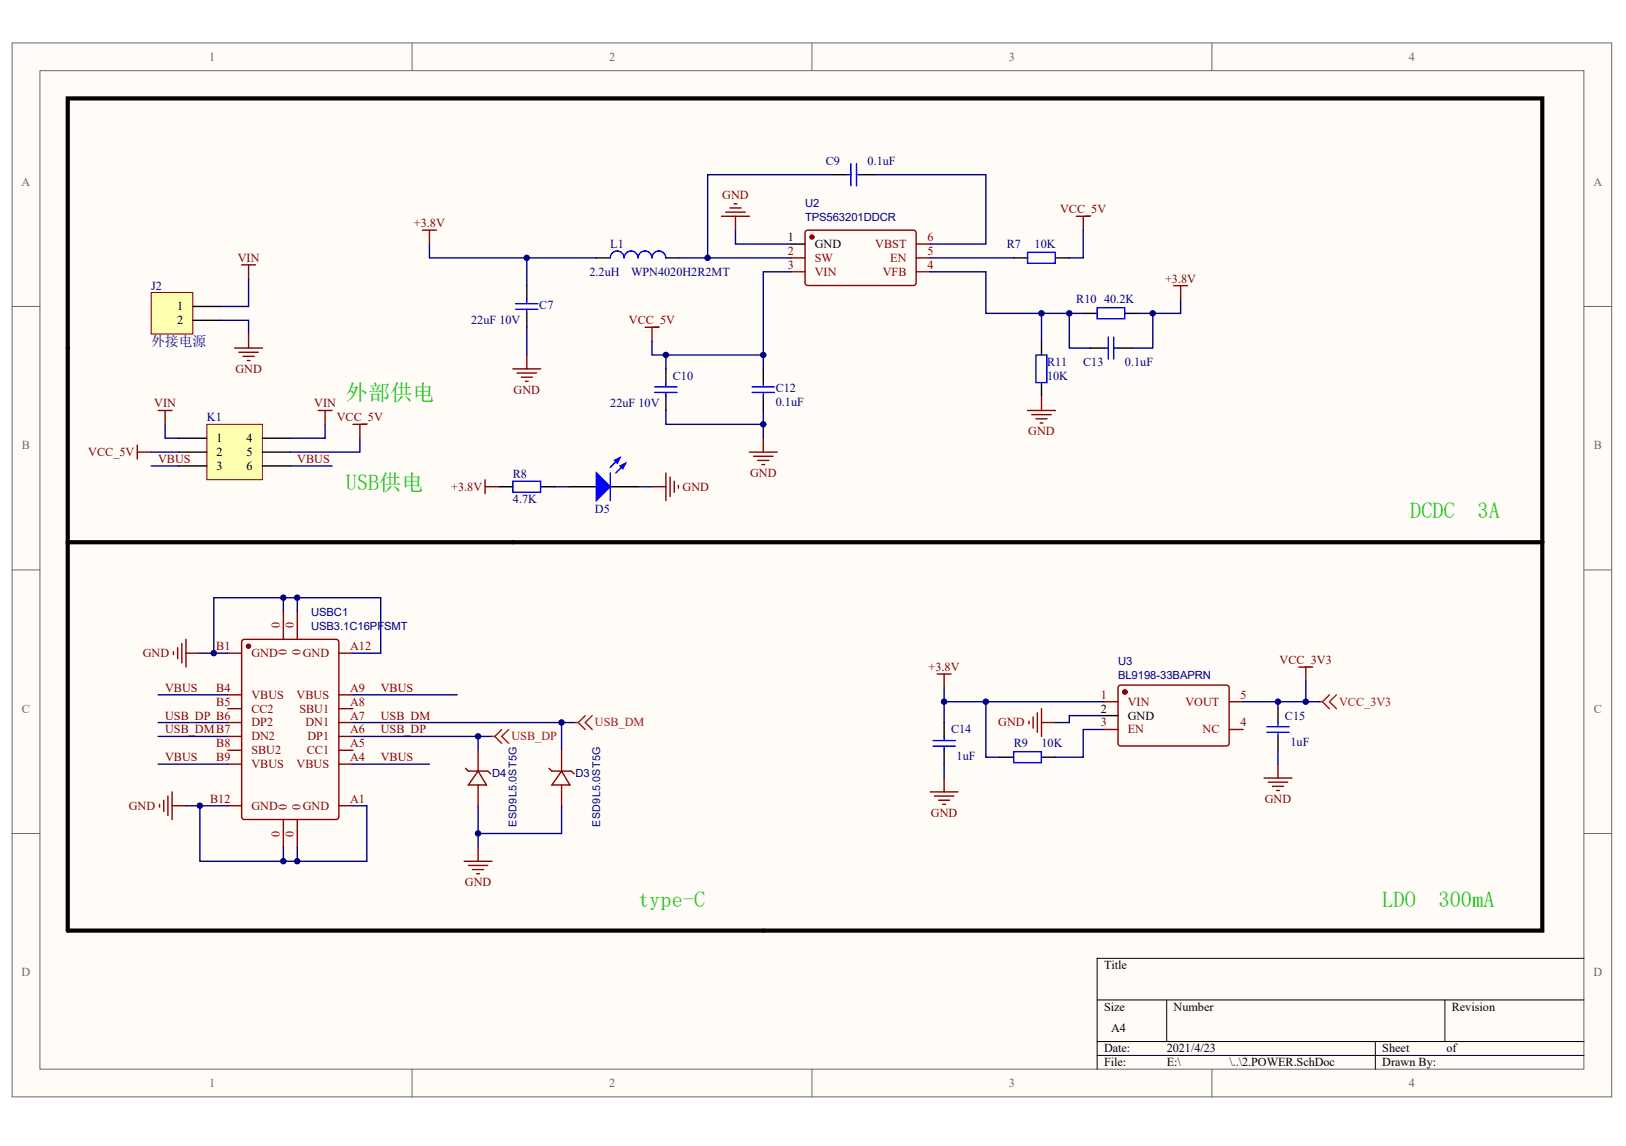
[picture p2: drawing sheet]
<svg xmlns="http://www.w3.org/2000/svg" width="287mm" height="202mm" viewBox="0 0 287 202" stroke-linecap="round" stroke-linejoin="round" font-family="sans-serif">
<defs><g id="words">
<g font-size="3.9" fill="#00bf00">
<text x="61" y="70.6">外部供电</text>
<text x="61" y="86.5">USB供电</text>
<text x="248.7" y="91.4">DCDC</text>
<text x="260.6" y="91.4">3A</text>
<text x="112.6" y="159.9">type-C</text>
<text x="243.8" y="159.9">LDO</text>
<text x="253.7" y="159.9">300mA</text>
</g>
<text font-size="2.4" fill="#000080" x="26.7" y="61.1">外接电源</text>
<g font-size="2.2" fill="#696969">
<text x="36.9" y="10.7">1</text>
<text x="107.4" y="10.7">2</text>
<text x="178" y="10.7">3</text>
<text x="248.5" y="10.7">4</text>
<text x="3.8" y="32.7">A</text>
<text x="281.1" y="32.7">A</text>
<text x="3.9" y="79.2">B</text>
<text x="281.1" y="79.2">B</text>
<text x="3.9" y="125.7">C</text>
<text x="281.1" y="125.7">C</text>
<text x="3.8" y="172.2">D</text>
<text x="281.1" y="172.2">D</text>
<text x="36.9" y="191.8">1</text>
<text x="107.4" y="191.8">2</text>
<text x="178" y="191.8">3</text>
<text x="248.5" y="191.8">4</text>
</g>
<g font-size="2.2" fill="#000080">
<text x="145.7" y="29.1">C9</text>
<text x="153" y="29.1">0.1uF</text>
<text x="107.6" y="43.7">L1</text>
<text x="177.6" y="43.7">R7</text>
<text x="182.5" y="43.7">10K</text>
<text x="26.7" y="51.1">J2</text>
<text x="104" y="48.6">2.2uH</text>
<text x="111.3" y="48.6">WPN4020H2R2MT</text>
<text x="189.8" y="53.5">R10</text>
<text x="194.8" y="53.5">40.2K</text>
<text x="83.1" y="57.2">22uF 10V</text>
<text x="95.1" y="54.5">C7</text>
<text x="184.7" y="64.5">R11</text>
<text x="191.1" y="64.5">C13</text>
<text x="198.4" y="64.5">0.1uF</text>
<text x="107.6" y="71.9">22uF 10V</text>
<text x="118.7" y="67">C10</text>
<text x="136.8" y="69.2">C12</text>
<text x="136.8" y="71.6">0.1uF</text>
<text x="184.7" y="67">10K</text>
<text x="36.5" y="74.3">K1</text>
<text x="90.5" y="88.8">4.7K</text>
<text x="90.5" y="84.4">R8</text>
<text x="104.9" y="90.5">D5</text>
<text x="167.8" y="129.4">C14</text>
<text x="178.8" y="131.8">R9</text>
<text x="183.7" y="131.8">10K</text>
<text x="226.6" y="126.9">C15</text>
<text x="227.6" y="131.6">1uF</text>
<text x="168.7" y="134">1uF</text>
</g>
<g font-size="2.2" fill="#800000">
<text x="127.4" y="35.2">GND</text>
<text x="73" y="40.1">+3.8V</text>
<text x="187" y="37.6">VCC_5V</text>
<text x="41.9" y="46.2">VIN</text>
<text x="205.5" y="49.9">+3.8V</text>
<text x="110.9" y="57.2">VCC_5V</text>
<text x="41.5" y="65.8">GND</text>
<text x="27.2" y="71.9">VIN</text>
<text x="55.4" y="71.9">VIN</text>
<text x="90.6" y="69.4">GND</text>
<text x="59.4" y="74.3">VCC_5V</text>
<text x="181.4" y="76.8">GND</text>
<text x="15.6" y="80.4">VCC_5V</text>
<text x="27.9" y="81.7">VBUS</text>
<text x="52.4" y="81.7">VBUS</text>
<text x="79.6" y="86.6">+3.8V</text>
<text x="120.4" y="86.6">GND</text>
<text x="132.3" y="84.1">GND</text>
<text x="25.2" y="115.9">GND</text>
<text x="163.8" y="118.4">+3.8V</text>
<text x="225.7" y="117.1">VCC_3V3</text>
<text x="29.1" y="122">VBUS</text>
<text x="67.2" y="122">VBUS</text>
<text x="29.1" y="129.4">USB_DMB7</text>
<text x="29.1" y="126.9">USB_DP B6</text>
<text x="67.2" y="126.9">USB_DM</text>
<text x="67.2" y="129.4">USB_DP</text>
<text x="176.1" y="128.1">GND</text>
<text x="29.1" y="134.3">VBUS</text>
<text x="67.2" y="134.3">VBUS</text>
<text x="22.7" y="142.8">GND</text>
<text x="223.1" y="141.6">GND</text>
<text x="164.2" y="144">GND</text>
<text x="82" y="156.3">GND</text>
</g>
<g font-size="2.2">
<text x="139" y="42.5">1</text>
<text x="143.7" y="43.7">GND</text>
<text x="31.2" y="54.8">1</text>
<text x="31.2" y="57.2">2</text>
<text x="38.2" y="78">1</text>
<text x="43.5" y="78">4</text>
<text x="38.2" y="80.4">2</text>
<text x="38.2" y="82.9">3</text>
<text x="43.5" y="80.4">5</text>
<text x="43.5" y="82.9">6</text>
<text x="194.2" y="125.7">2</text>
<text x="198.9" y="126.9">GND</text>
<text x="194.8" y="171">Title</text>
<text x="194.8" y="178.3">Size</text>
<text x="207" y="178.3">Number</text>
<text x="256.1" y="178.3">Revision</text>
<text x="194.8" y="185.6">Date:</text>
<text x="196" y="182">A4</text>
<text x="205.8" y="185.6">2021/4/23</text>
<text x="243.8" y="185.6">Sheet</text>
<text x="255.1" y="185.6">of</text>
<text x="194.8" y="188.1">File:</text>
<text x="205.8" y="188.1">E:\</text>
<text x="216.9" y="188.1">\..\2.POWER.SchDoc</text>
<text x="243.8" y="188.1">Drawn By:</text>
</g>
<g font-size="2.2" fill="#800">
<text x="139" y="45">2</text>
<text x="139" y="47.4">3</text>
<text x="143.7" y="46.2">SW</text>
<text x="154.4" y="43.7">VBST</text>
<text x="157" y="46.2">EN</text>
<text x="163.6" y="47.4">4</text>
<text x="163.6" y="45">5</text>
<text x="163.6" y="42.5">6</text>
<text x="143.7" y="48.6">VIN</text>
<text x="155.7" y="48.6">VFB</text>
<text x="38.2" y="114.7">B1</text>
<text x="44.3" y="115.9">GND</text>
<text x="53.4" y="115.9">GND</text>
<text x="61.8" y="114.7">A12</text>
<text x="38.2" y="122">B4</text>
<text x="38.2" y="124.5">B5</text>
<text x="44.3" y="123.3">VBUS</text>
<text x="44.3" y="125.7">CC2</text>
<text x="52.3" y="123.3">VBUS</text>
<text x="52.8" y="125.7">SBU1</text>
<text x="61.8" y="124.5">A8</text>
<text x="61.8" y="122">A9</text>
<text x="194.2" y="123.3">1</text>
<text x="198.9" y="124.5">VIN</text>
<text x="209.1" y="124.5">VOUT</text>
<text x="218.8" y="123.3">5</text>
<text x="38.2" y="131.8">B8</text>
<text x="44.3" y="128.1">DP2</text>
<text x="44.3" y="130.6">DN2</text>
<text x="53.9" y="128.1">DN1</text>
<text x="54.2" y="130.6">DP1</text>
<text x="61.8" y="131.8">A5</text>
<text x="61.8" y="129.4">A6</text>
<text x="61.8" y="126.9">A7</text>
<text x="194.2" y="128.1">3</text>
<text x="198.9" y="129.4">EN</text>
<text x="212.1" y="129.4">NC</text>
<text x="218.8" y="128.1">4</text>
<text x="38.2" y="134.3">B9</text>
<text x="44.3" y="133">SBU2</text>
<text x="44.3" y="135.5">VBUS</text>
<text x="52.3" y="135.5">VBUS</text>
<text x="54.1" y="133">CC1</text>
<text x="61.8" y="134.3">A4</text>
<text x="37.1" y="141.6">B12</text>
<text x="44.3" y="142.8">GND</text>
<text x="53.4" y="142.8">GND</text>
<text x="61.8" y="141.6">A1</text>
</g>
<g font-size="2.2" fill="#f00">
<text x="236.2" y="124.5">VCC_3V3</text>
<text x="90.2" y="130.6">USB_DP</text>
<text x="104.9" y="128.1">USB_DM</text>
</g>
<g font-size="2.1" fill="#800">
<text x="49.4" y="110.8" transform="rotate(-90 49.4 110.8)">0</text>
<text x="51.8" y="110.8" transform="rotate(-90 51.8 110.8)">0</text>
<text x="50.6" y="115.6" transform="rotate(-90 50.6 115.6)">0</text>
<text x="53" y="115.6" transform="rotate(-90 53 115.6)">0</text>
<text x="50.6" y="142.9" transform="rotate(-90 50.6 142.9)">0</text>
<text x="53" y="142.9" transform="rotate(-90 53 142.9)">0</text>
<text x="49.4" y="147.6" transform="rotate(-90 49.4 147.6)">0</text>
<text x="51.8" y="147.6" transform="rotate(-90 51.8 147.6)">0</text>
</g>
<g font-size="2" fill="#000080">
<text x="142" y="36.5">U2</text>
<text x="142" y="39">TPS563201DDCR</text>
<text x="54.9" y="108.7">USBC1</text>
<text x="54.9" y="111.1">USB3.1C16PFSMT</text>
<text x="197.2" y="117.3">U3</text>
<text x="197.2" y="119.7">BL9198-33BAPRN</text>
<text x="86.8" y="137.1">D4</text>
<text x="101.5" y="137.1">D3</text>
</g>
<g font-size="1.9" fill="#000080">
<text x="91.1" y="145.8" transform="rotate(-90 91.1 145.8)">ESD9L5.0ST5G</text>
<text x="105.8" y="145.8" transform="rotate(-90 105.8 145.8)">ESD9L5.0ST5G</text>
</g>
</g></defs>
<g fill="#fffcf8" stroke="#696969" stroke-width=".18">
<path d="M2.1 7.6h282.2v185.9h-282.2z"/>
<path d="M7 12.5h272.4v176.1h-272.4z"/>
</g>
<path d="M72.7 7.6v4.9M143.2 7.6v4.9M213.8 7.6v4.9M2.1 54.1h4.9M279.4 54.1h4.9M2.1 100.5h4.9M279.4 100.5h4.9M2.1 147h4.9M279.4 147h4.9M72.7 188.6v4.9M143.2 188.6v4.9M213.8 188.6v4.9" fill="none" stroke="#696969" stroke-width=".18"/>
<path d="M193.5 176.4h85.9M205.8 176.4v7.3M254.9 176.4v7.3M279.4 169h-85.9v19.6M193.5 183.7h85.9M193.5 186.2h85.9M242.6 183.7v4.9" fill="none" stroke="#000" stroke-width=".18"/>
<path d="M139.5 45.5h2.5M139.5 47.9h2.5M142.1 40.8l.4-.2 18.9 .1 .2 .4-.1 9-.4 .3-18.9-.1-.2-.4zM161.6 45.5h2.5M161.6 47.9h2.5M161.6 43h2.5M194.8 123.8h2.4M194.8 128.7h2.4M197.3 121.1l.4-.3 18.9 .1 .2 .4-.1 10-.4 .3-18.9-.1-.2-.4zM216.8 123.8h2.5M216.8 128.7h2.5" fill="none" stroke="#800" stroke-width=".25"/>
<g fill="#800" stroke="#800" stroke-width=".25">
<circle cx="143.2" cy="41.8" r=".36"/>
<circle cx="198.4" cy="122.1" r=".36"/>
</g>
<g fill="none" stroke="#000" stroke-width=".25">
<path d="M146.9 30.8h2.5M151.8 30.8h2.5M92.9 50.4v2.4M92.9 55.3v2.4M105.2 45.5h2.4M117.5 45.5h2.4M139.5 43h2.5M178.8 45.5h2.5M186.2 45.5h2.4M191.1 55.3h2.4M198.4 55.3h2.5M117.5 65.1v2.4"/>
<path d="M117.5 70v2.4M134.6 65.1v2.4M134.6 70v2.4M183.7 60.2v2.4M183.7 67.5v2.5M192.3 61.4h2.5M197.2 61.4h2.5M88 85.9h2.5M95.4 85.9h2.4M100.3 85.9h4.9M107.6 85.9h5M166.5 127.5v2.4"/>
<path d="M166.5 132.3v2.5M176.3 133.6h2.5M183.7 133.6h2.5M194.8 126.2h2.4M225.4 125v2.5M225.4 129.9v2.4"/>
</g>
<g fill="none" stroke="#000080" stroke-width=".25">
<path d="M146.9 30.8h-22.1v14.7M154.3 30.8h19.6v12.2h-9.8M75.7 43v2.5h29.5M92.9 45.5v4.9M92.9 57.7v4.9M119.9 45.5h19.6M129.7 40.6v2.4h9.8M139.5 47.9h-4.9v14.7h-19.6v-2.4M164.1 47.9h9.8v7.4h9.8v4.9M164.1 45.5h14.7M183.7 55.3h7.4M188.6 55.3v6.1h3.7"/>
<path d="M191.1 40.6v4.9h-2.5M203.3 55.3v6.1h-3.6M208.2 52.8v2.5h-7.3M117.5 72.4v2.5h17.1v-2.5M117.5 62.6v2.5M134.6 62.6v2.5M134.6 74.9v2.4M97.8 85.9h2.5M112.6 85.9h2.4M166.5 121.3v2.5h28.3M166.5 123.8v3.7M166.5 134.8v2.4"/>
<path d="M173.9 123.8v9.8h2.4M194.8 126.2h-6.2v1.3h-2.4M194.8 128.7h-3.7v4.9h-4.9M225.4 123.8v1.2M225.4 132.3v2.5M230.3 120.1v3.7h-11M230.3 123.8h2.5"/>
</g>
<g fill="none" stroke="#800000" stroke-width=".25">
<path d="M127.3 38.2h4.9M128 37.4h3.4M128.7 36.7h2M129.5 36h.5M129.7 38.2v2.4M189.8 38.2h2.5M191.1 38.2v2.4M74.5 40.6h2.5M75.7 40.6v2.4M113.8 57.7h2.4M115 57.7v2.5M207 50.4h2.5"/>
<path d="M208.2 50.4v2.4M90.5 65.1h4.9M91.2 65.8h3.4M91.9 66.5h2M92.7 67.3h.5M92.9 62.6v2.5M132.2 79.7h4.9M134.6 77.3v2.4M181.3 72.4h4.9M182 73.1h3.4M182.7 73.9h2M183.5 74.6h.5"/>
<path d="M183.7 70v2.4M85.6 85.9h2.4M85.6 84.6v2.5M115 85.9h2.5M117.5 83.4v4.9M118.2 84.1v3.5M118.9 84.9v1.9M119.7 85.6v.5M132.9 80.5h3.5M133.7 81.2h1.9M134.4 81.9h.5M165.3 118.9h2.5"/>
<path d="M166.5 118.9v2.4M229.1 117.7h2.5M230.3 117.7v2.4M164.1 139.7h4.9M166.5 137.2v2.5M181.5 127.2v.5M182.2 126.5v1.9M183 125.7v3.5M183.7 125v4.9M183.7 127.5h2.5M223 137.2h4.9M223.7 138h3.4"/>
<path d="M224.4 138.7h2M225.2 139.4h.5M225.4 134.8v2.4M164.8 140.4h3.5M165.6 141.2h1.9M166.3 141.9h.5"/>
</g>
<g fill="none" stroke="#00f" stroke-width=".25">
<path d="M149.4 30.8h.7M150.1 28.9v3.9M151.1 28.9v3.9M151.1 30.8h.7M91 54.5h3.9M91 53.6h3.9M92.9 52.8v.8M92.9 54.5v.8M110.1 45.5a1.21 1.21 0 0 0-1.2-1.2 1.21 1.21 0 0 0-1.3 1.2M115 45.5a1.23 1.23 0 0 0-1.2-1.2 1.23 1.23 0 0 0-1.3 1.2 1.21 1.21 0 0 0-1.2-1.2 1.21 1.21 0 0 0-1.2 1.2M117.4 45.5a1.21 1.21 0 0 0-1.2-1.2 1.21 1.21 0 0 0-1.2 1.2M181.3 44.5h4.8v1.9h-4.8z"/>
<path d="M193.5 54.3h4.9v1.9h-4.9zM195.5 59.4v4M196.5 59.4v4M115.5 69.2h3.9M115.5 68.2h3.9M117.5 67.5v.7M117.5 69.2v.8M132.7 69.2h3.9M132.7 68.2h3.9M134.6 67.5v.7M134.6 69.2v.8M182.7 62.6h2v4.9h-2z"/>
<path d="M194.8 61.4h.7M196.5 61.4h.7M90.5 84.9h4.9v1.9h-4.9zM107.6 83.4v4.9M109.4 80.7l-1.8 1.7M110.3 81.7l-1.7 1.7M164.6 130.6h3.9M164.6 131.6h3.9M166.5 129.9v.7M166.5 131.6v.7M178.8 132.6h4.9v1.9h-4.9zM223.5 128.2h3.9"/>
<path d="M223.5 129.2h3.9M225.4 127.5v.7M225.4 129.2v.7"/>
</g>
<g fill="#00f" stroke="#00f" stroke-width=".25">
<path d="M105.2 83.4l2.4 2.5-2.4 2.4z"/>
<path d="M109.4 82.2l.9-.5-.4 1z"/>
<path d="M108.4 81.2l1-.5-.5 1z"/>
</g>
<path d="M232.8 123.8h.5M233.3 123.8l1.2 1.2M234.5 122.6l-1.2 1.2M235.7 122.6l-1.2 1.2 1.2 1.2" fill="none" stroke="#f00" stroke-width=".25"/>
<path d="M11.9 17.4h260.1v78.2h-260.1zM11.9 95.6v68.5h260.1v-68.5" fill="none" stroke="#000" stroke-width=".74"/>
<path d="M26.7 51.6h7.3v7.3h-7.3z" fill="#ffffb0" stroke="#800000" stroke-width=".18"/>
<path d="M34 54.1h4.9M34 56.5h4.9" fill="none" stroke="#000" stroke-width=".25"/>
<g fill="none" stroke="#000080" stroke-width=".25">
<path d="M38.9 56.5h4.9v2.4M43.8 49.2v4.9h-4.9M26.7 79.7h4.9M29.1 74.9v2.4h2.5M26.7 82.2h4.9M35.3 115.2h4.9M50 105.4h2.4v2.5M50 107.9v-2.5h-12.3v9.8M52.4 105.4h14.8v9.8h-4.9M27.9 122.6h12.3M27.9 134.8h12.3M27.9 127.5h12.3"/>
<path d="M27.9 129.9h12.3M62.3 127.5h36.8v4.8M62.3 129.9h22v2.4M62.3 122.6h18.4M62.3 134.8h13.4M84.3 129.9h2.5M99.1 127.5h2.4M32.8 142.1h2.5M40.2 142.1h-4.9v9.8h29.4v-9.8h-2.4M50 149.5v2.4M52.4 149.5v2.4M84.3 142.1v7.4"/>
<path d="M99.1 142.1v4.9h-14.8"/>
</g>
<g fill="none" stroke="#800000" stroke-width=".25">
<path d="M42.6 46.7h2.5M43.8 46.7v2.5M43.8 58.9v2.5M24.2 78.5v2.5M24.2 79.7h2.5M41.4 61.4h4.9M42.1 62.1h3.5M42.9 62.9h1.9M43.6 63.6h.5M30.6 115v.5M31.3 114.2v2M32.1 113.5v3.4"/>
<path d="M32.8 112.8v4.9M32.8 115.2h2.5M30.4 139.7v4.9M28.1 141.9v.5M28.9 141.2v1.9M29.6 140.4v3.4M30.4 142.1h2.4M81.9 151.9h4.9M82.6 152.6h3.5M83.4 153.4h1.9M84.1 154.1h.5M84.3 149.5v2.4"/>
</g>
<g fill="none" stroke="#800" stroke-width=".25">
<path d="M40.2 115.2h2.4M42.7 113l.4-.2h16.2l.4 .2 .1 31.1-.3 .4-16.4 .1-.4-.3zM50 107.9v4.9M52.4 107.9v4.9M59.8 115.2h2.5M40.2 122.6h2.4M40.2 125h2.4M40.2 127.5h2.4M40.2 129.9h2.4M40.2 132.3h2.4M40.2 134.8h2.4M59.8 122.6h2.5"/>
<path d="M59.8 125h2.5M59.8 127.5h2.5M59.8 129.9h2.5M59.8 132.3h2.5M59.8 134.8h2.5M82.1 135.5l.5 .5h3.5l.4 .5M84.3 136l1.5 2.5h-3.2zM84.3 132.3v3.7M84.3 138.5v3.6M96.8 135.5l.5 .5h3.5l.5 .5M99.1 136l1.4 2.5h-3.2zM99.1 132.3v3.7"/>
<path d="M99.1 138.5v3.6M40.2 142.1h2.4M50 144.6v4.9M52.4 144.6v4.9M59.8 142.1h2.5"/>
</g>
<circle cx="43.8" cy="114" r=".36" fill="#800" stroke="#800" stroke-width=".25"/>
<path d="M86.8 129.9h.5M87.3 129.9l1.2 1.2M88.5 128.7l-1.2 1.2M89.7 128.7l-1.2 1.2 1.2 1.2M101.5 127.5h.5M102 127.5l1.2 1.2M103.2 126.2l-1.2 1.3M104.5 126.2l-1.3 1.3 1.3 1.2" fill="none" stroke="#f00" stroke-width=".25"/>
<path d="M36.5 74.9h9.8v9.7h-9.8z" fill="#ffffb0" stroke="#800000" stroke-width=".18"/>
<path d="M31.6 77.3h4.9M31.6 79.7h4.9M46.3 77.3h4.9M46.3 79.7h4.9M31.6 82.2h4.9M46.3 82.2h4.9" fill="none" stroke="#000" stroke-width=".25"/>
<path d="M57.3 74.9v2.4h-6.1M63.5 77.3v2.4h-12.3M51.2 82.2h7.4" fill="none" stroke="#000080" stroke-width=".25"/>
<path d="M27.9 72.4h2.5M29.1 72.4v2.5M56.1 72.4h2.5M57.3 72.4v2.5M62.3 74.9h2.4M63.5 74.9v2.4" fill="none" stroke="#800000" stroke-width=".25"/>
<g fill="#000080" stroke="#000080" stroke-width=".18">
<circle cx="35.2" cy="142.1" r=".48"/>
<circle cx="37.7" cy="115.2" r=".48"/>
<circle cx="50" cy="151.9" r=".48"/>
<circle cx="50" cy="105.4" r=".48"/>
<circle cx="52.4" cy="151.9" r=".48"/>
<circle cx="52.4" cy="105.4" r=".48"/>
<circle cx="84.3" cy="147" r=".48"/>
<circle cx="84.3" cy="129.9" r=".48"/>
<circle cx="92.9" cy="45.5" r=".48"/>
<circle cx="99" cy="127.4" r=".48"/>
<circle cx="117.4" cy="62.6" r=".48"/>
<circle cx="124.8" cy="45.5" r=".48"/>
<circle cx="134.6" cy="74.8" r=".48"/>
<circle cx="134.6" cy="62.6" r=".48"/>
<circle cx="166.5" cy="123.8" r=".48"/>
<circle cx="173.9" cy="123.8" r=".48"/>
<circle cx="183.7" cy="55.3" r=".48"/>
<circle cx="188.6" cy="55.3" r=".48"/>
<circle cx="203.3" cy="55.3" r=".48"/>
<circle cx="225.4" cy="123.8" r=".48"/>
<circle cx="230.3" cy="123.8" r=".48"/>
</g>
<use href="#words"/>
</svg>
